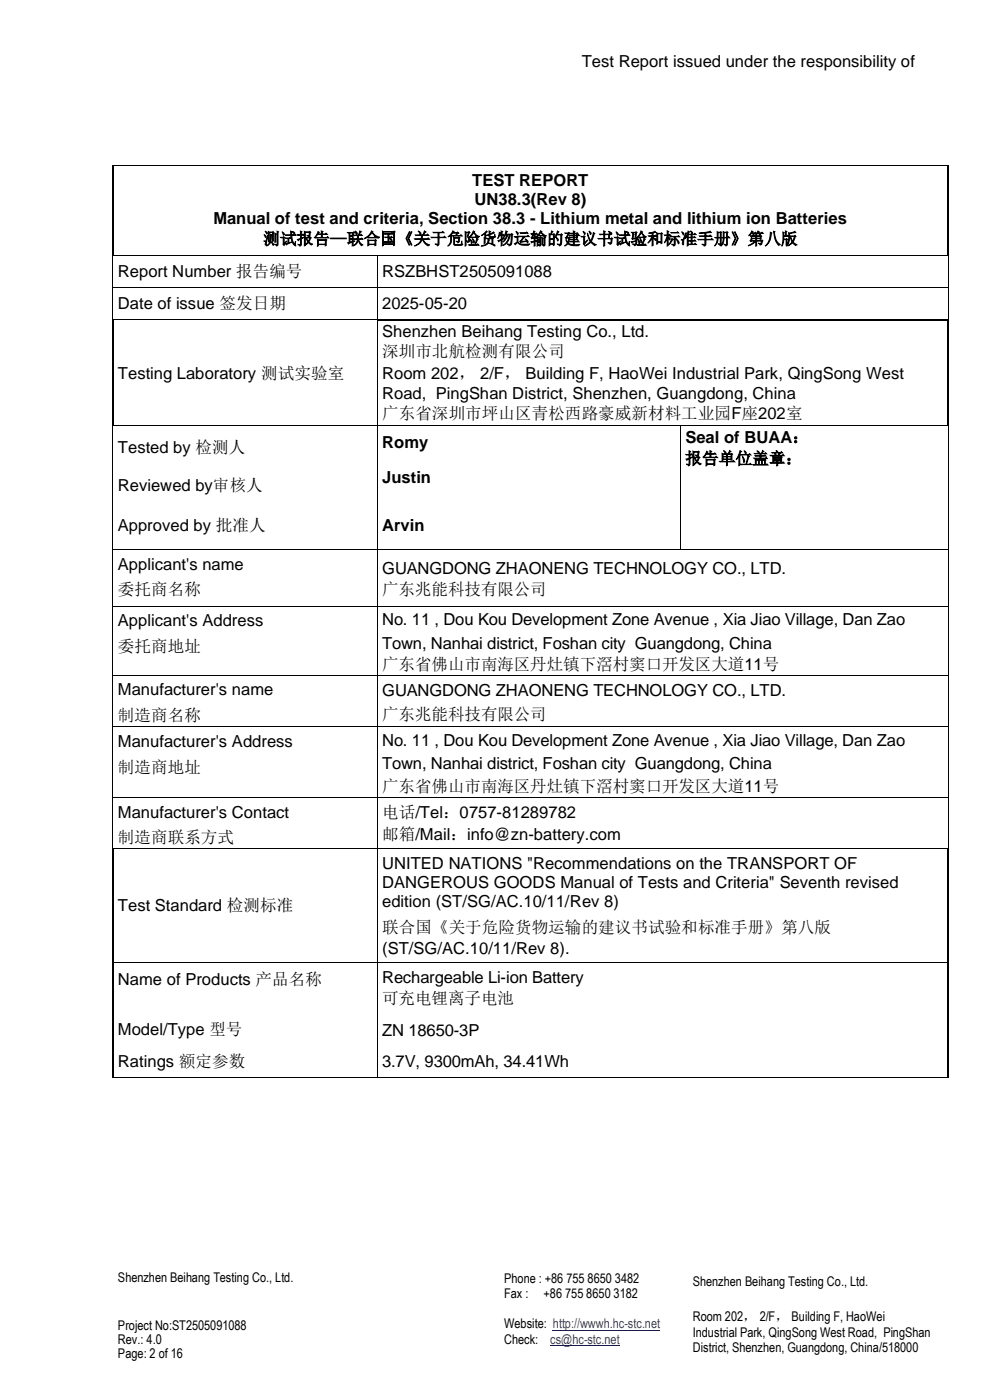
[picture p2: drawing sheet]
<svg xmlns="http://www.w3.org/2000/svg" width="210mm" height="297mm" viewBox="0 0 210 297" stroke-linecap="round" stroke-linejoin="round" font-family="sans-serif">
<defs><g id="words">
<g font-size="3.5">
<text x="123.4" y="14.3">Test Report issued under the responsibility of</text>
<text x="100.2" y="39.4">TEST REPORT</text>
<text x="45.3" y="47.5">Manual of test and criteria, Section 38.3 - Lithium metal and lithium ion Batteries</text>
<text x="100.7" y="43.5">UN38.3(Rev 8)</text>
<text x="55.8" y="51.9">测试报告—联合国《关于危险货物运输的建议书试验和标准手册》第八版</text>
<text x="25" y="58.7">Report Number 报告编号</text>
<text x="81.1" y="58.7">RSZBHST2505091088</text>
<text x="25" y="65.6">Date of issue 签发日期</text>
<text x="81.1" y="65.6">2025-05-20</text>
<text x="81.1" y="71.5">Shenzhen Beihang Testing Co., Ltd.</text>
<text x="81.1" y="75.8">深圳市北航检测有限公司</text>
<text x="25" y="80.4">Testing Laboratory 测试实验室</text>
<text x="81.1" y="80.4">Room 202， 2/F， Building F, HaoWei Industrial Park, QingSong West</text>
<text x="81.1" y="84.7">Road, PingShan District, Shenzhen, Guangdong, China</text>
<text x="81.1" y="89">广东省深圳市坪山区青松西路豪威新材料工业园F座202室</text>
<text x="81.1" y="95.1">Romy</text>
<text x="145.4" y="93.9">Seal of BUAA：</text>
<text x="25" y="96.1">Tested by 检测人</text>
<text x="145.4" y="98.5">报告单位盖章：</text>
<text x="25" y="104.2">Reviewed by审核人</text>
<text x="81.1" y="102.5">Justin</text>
<text x="25" y="112.8">Approved by 批准人</text>
<text x="81.1" y="112.8">Arvin</text>
<text x="25" y="120.8">Applicant's name</text>
<text x="81.1" y="121.8">GUANGDONG ZHAONENG TECHNOLOGY CO., LTD.</text>
<text x="25" y="126.3">委托商名称</text>
<text x="81.1" y="126.3">广东兆能科技有限公司</text>
<text x="25" y="132.9">Applicant's Address</text>
<text x="81.1" y="132.6">No. 11 , Dou Kou Development Zone Avenue , Xia Jiao Village, Dan Zao</text>
<text x="81.1" y="137.6">Town, Nanhai district, Foshan city Guangdong, China</text>
<text x="25" y="138.4">委托商地址</text>
<text x="81.1" y="142.1">广东省佛山市南海区丹灶镇下滘村窦口开发区大道11号</text>
<text x="25" y="147.5">Manufacturer's name</text>
<text x="81.1" y="147.7">GUANGDONG ZHAONENG TECHNOLOGY CO., LTD.</text>
<text x="25" y="153.1">制造商名称</text>
<text x="81.1" y="152.7">广东兆能科技有限公司</text>
<text x="25" y="158.5">Manufacturer's Address</text>
<text x="81.1" y="158.2">No. 11 , Dou Kou Development Zone Avenue , Xia Jiao Village, Dan Zao</text>
<text x="25" y="164">制造商地址</text>
<text x="81.1" y="163.1">Town, Nanhai district, Foshan city Guangdong, China</text>
<text x="25" y="173.5">Manufacturer's Contact</text>
<text x="81.1" y="168.1">广东省佛山市南海区丹灶镇下滘村窦口开发区大道11号</text>
<text x="81.1" y="173.6">电话/Tel：0757-81289782</text>
<text x="25" y="179">制造商联系方式</text>
<text x="81.1" y="178.2">邮箱/Mail：info@zn-battery.com</text>
<text x="81.1" y="184.4">UNITED NATIONS &quot;Recommendations on the TRANSPORT OF</text>
<text x="81.1" y="188.5">DANGEROUS GOODS Manual of Tests and Criteria&quot; Seventh revised</text>
<text x="25" y="193.4">Test Standard 检测标准</text>
<text x="81.1" y="192.5">edition (ST/SG/AC.10/11/Rev 8)</text>
<text x="81.1" y="198">联合国《关于危险货物运输的建议书试验和标准手册》第八版</text>
<text x="81.1" y="202.3">(ST/SG/AC.10/11/Rev 8).</text>
<text x="25" y="208.9">Name of Products 产品名称</text>
<text x="81.1" y="208.6">Rechargeable Li-ion Battery</text>
<text x="81.1" y="213">可充电锂离子电池</text>
<text x="25" y="219.7">Model/Type 型号</text>
<text x="81.1" y="219.8">ZN 18650-3P</text>
<text x="25" y="226.3">Ratings 额定参数</text>
<text x="81.1" y="226.3">3.7V, 9300mAh, 34.41Wh</text>
</g>
<g font-size="2.8">
<text x="25" y="272.1">Shenzhen Beihang Testing Co., Ltd.</text>
<text x="107" y="272.2">Phone : +86 755 8650 3482</text>
<text x="107" y="275.4">Fax :</text>
<text x="115.3" y="275.4">+86 755 8650 3182</text>
<text x="147" y="272.9">Shenzhen Beihang Testing Co., Ltd.</text>
<text x="107" y="281.9">Website: http://wwwh.hc-stc.net</text>
<text x="147" y="280.2">Room 202， 2/F， Building F, HaoWei</text>
<text x="25" y="282.2">Project No:ST2505091088</text>
<text x="25" y="285.1">Rev.: 4.0</text>
<text x="107" y="285.1">Check:</text>
<text x="147" y="283.6">Industrial Park, QingSong West Road, PingShan</text>
<text x="147" y="286.9">District, Shenzhen, Guangdong, China/518000</text>
<text x="25" y="288">Page: 2 of 16</text>
</g>
<text font-size="2.8" fill="#00f" x="116.7" y="285.1">cs@hc-stc.net</text>
</g></defs>
<path d="M116.7 285.5h14.7M117.3 282.3h22.7" fill="none" stroke="#00f" stroke-width=".21"/>
<g fill="none" stroke="#000" stroke-width=".21">
<path d="M23.8 35.1h177.2M24 54.2v6.7M24.3 54.2h55.7M80.1 54.2v6.7M80.2 54.2h120.8M201.1 54.2v6.7M24 61.1v6.7M24.1 61h55.9M24.3 67.9h55.7M80.1 61.1v6.7M80.1 68v22.2M80.2 61h120.8"/>
<path d="M201.1 61.1v6.7M24 90.3v26.1M24.3 90.3h55.7M80.1 90.3v26.1M80.2 90.3h64.1M144.3 90.3v26.1M144.4 90.3h56.6M201.1 90.3v26.1M24 116.6v11.9M24.1 116.5h55.9M80.1 116.6v11.9M80.2 116.5h64.1"/>
<path d="M144.4 116.5h56.6M201.1 116.6v11.9M24 128.7v14.4M24.1 128.6h55.9M80.1 128.7v14.4M80.2 128.6h120.8M201.1 128.7v14.4M24 143.3v10.8M24 154.2v14.9M24.1 143.2h55.9M24.1 154.2h55.9M80.1 143.3v10.8"/>
<path d="M80.1 154.2v14.9M80.2 143.2h120.8M80.2 154.2h120.8M201.1 143.3v10.8M201.1 154.2v14.9M24 169.2v10.8M24.1 169.1h55.9M80.1 169.2v10.8M80.2 169.1h120.8M201.1 169.2v10.8M24.3 180.1h55.7M80.1 180.2v24"/>
<path d="M80.2 180.1h120.8M24.1 204.3h55.9M80.1 204.4v24.2M80.2 204.3h120.8M23.8 228.6h56.2M80.2 228.6h120.8"/>
</g>
<g fill="#000">
<path d="M201 35h.3v.2h-.3z" fill-rule="evenodd"/>
<path d="M23.8 54.1h.3v.1h-.3z" fill-rule="evenodd"/>
<path d="M24.1 54.1h.2v.1h-.2z" fill-rule="evenodd"/>
<path d="M80 54.1h.2v.1h-.2z" fill-rule="evenodd"/>
<path d="M201 54.1h.2v.1h-.2z" fill-rule="evenodd"/>
<path d="M201.2 54.1l.1 .1z" fill-rule="evenodd"/>
<path d="M23.8 68h.3z" fill-rule="evenodd"/>
<path d="M23.8 67.8h.3v.2h-.3z" fill-rule="evenodd"/>
<path d="M23.9 60.9h.2v.2h-.2z" fill-rule="evenodd"/>
<path d="M24.1 67.8h.2v.2h-.2z" fill-rule="evenodd"/>
<path d="M80 60.9h.2v.2h-.2z" fill-rule="evenodd"/>
<path d="M80 67.8h.2v.2h-.2z" fill-rule="evenodd"/>
<path d="M201 67.8h.3v.2h-.3z" fill-rule="evenodd"/>
<path d="M201 67.8h.3v.2h-.3z" fill-rule="evenodd"/>
<path d="M201 60.9h.2v.2h-.2z" fill-rule="evenodd"/>
<path d="M23.8 90.2h.3v.1h-.3z" fill-rule="evenodd"/>
<path d="M24.1 90.2h.2v.1h-.2z" fill-rule="evenodd"/>
<path d="M80 90.2h.2v.1h-.2z" fill-rule="evenodd"/>
<path d="M144.3 90.2h.1v.1h-.1z" fill-rule="evenodd"/>
<path d="M201 90.2h.2v.1h-.2z" fill-rule="evenodd"/>
<path d="M201.2 90.2l.1 .1z" fill-rule="evenodd"/>
<path d="M23.9 116.4h.2v.2h-.2z" fill-rule="evenodd"/>
<path d="M80 116.4h.2v.2h-.2z" fill-rule="evenodd"/>
<path d="M144.3 116.4h.1v.2h-.1z" fill-rule="evenodd"/>
<path d="M201 116.4h.2v.2h-.2z" fill-rule="evenodd"/>
<path d="M23.9 128.5h.2v.2h-.2z" fill-rule="evenodd"/>
<path d="M80 128.5h.2v.2h-.2z" fill-rule="evenodd"/>
<path d="M201 128.5h.2v.2h-.2z" fill-rule="evenodd"/>
<path d="M23.9 143.1h.2v.2h-.2z" fill-rule="evenodd"/>
<path d="M23.9 154.1h.2v.1h-.2z" fill-rule="evenodd"/>
<path d="M80 143.1h.2v.2h-.2z" fill-rule="evenodd"/>
<path d="M80 154.1h.2v.1h-.2z" fill-rule="evenodd"/>
<path d="M201 143.1h.2v.2h-.2z" fill-rule="evenodd"/>
<path d="M201 154.1h.2v.1h-.2z" fill-rule="evenodd"/>
<path d="M23.9 169.1h.2v.1h-.2z" fill-rule="evenodd"/>
<path d="M80 169.1h.2v.1h-.2z" fill-rule="evenodd"/>
<path d="M201 169.1h.2v.1h-.2z" fill-rule="evenodd"/>
<path d="M23.8 180h.3v.2h-.3z" fill-rule="evenodd"/>
<path d="M24.1 180h.2v.2h-.2z" fill-rule="evenodd"/>
<path d="M80 180h.2v.2h-.2z" fill-rule="evenodd"/>
<path d="M201 180h.2v.2h-.2z" fill-rule="evenodd"/>
<path d="M201.2 180l.1 .2z" fill-rule="evenodd"/>
<path d="M23.8 204.2h.3v.2h-.3z" fill-rule="evenodd"/>
<path d="M80 204.2h.2v.2h-.2z" fill-rule="evenodd"/>
<path d="M201 204.2h.3v.2h-.3z" fill-rule="evenodd"/>
<path d="M80 228.6h.2v.1h-.2z" fill-rule="evenodd"/>
<path d="M201 228.6h.3v.1h-.3z" fill-rule="evenodd"/>
</g>
<path d="M24 35.2v18.9M201.1 35.2v18.9M24 68v22.2M80.2 67.9h120.8M201.1 68v22.2M24 180.2v24M201.1 180.2v24M24 204.4v24.2M201.1 204.4v24.2" fill="none" stroke="#000" stroke-width=".25"/>
<use href="#words"/>
</svg>
